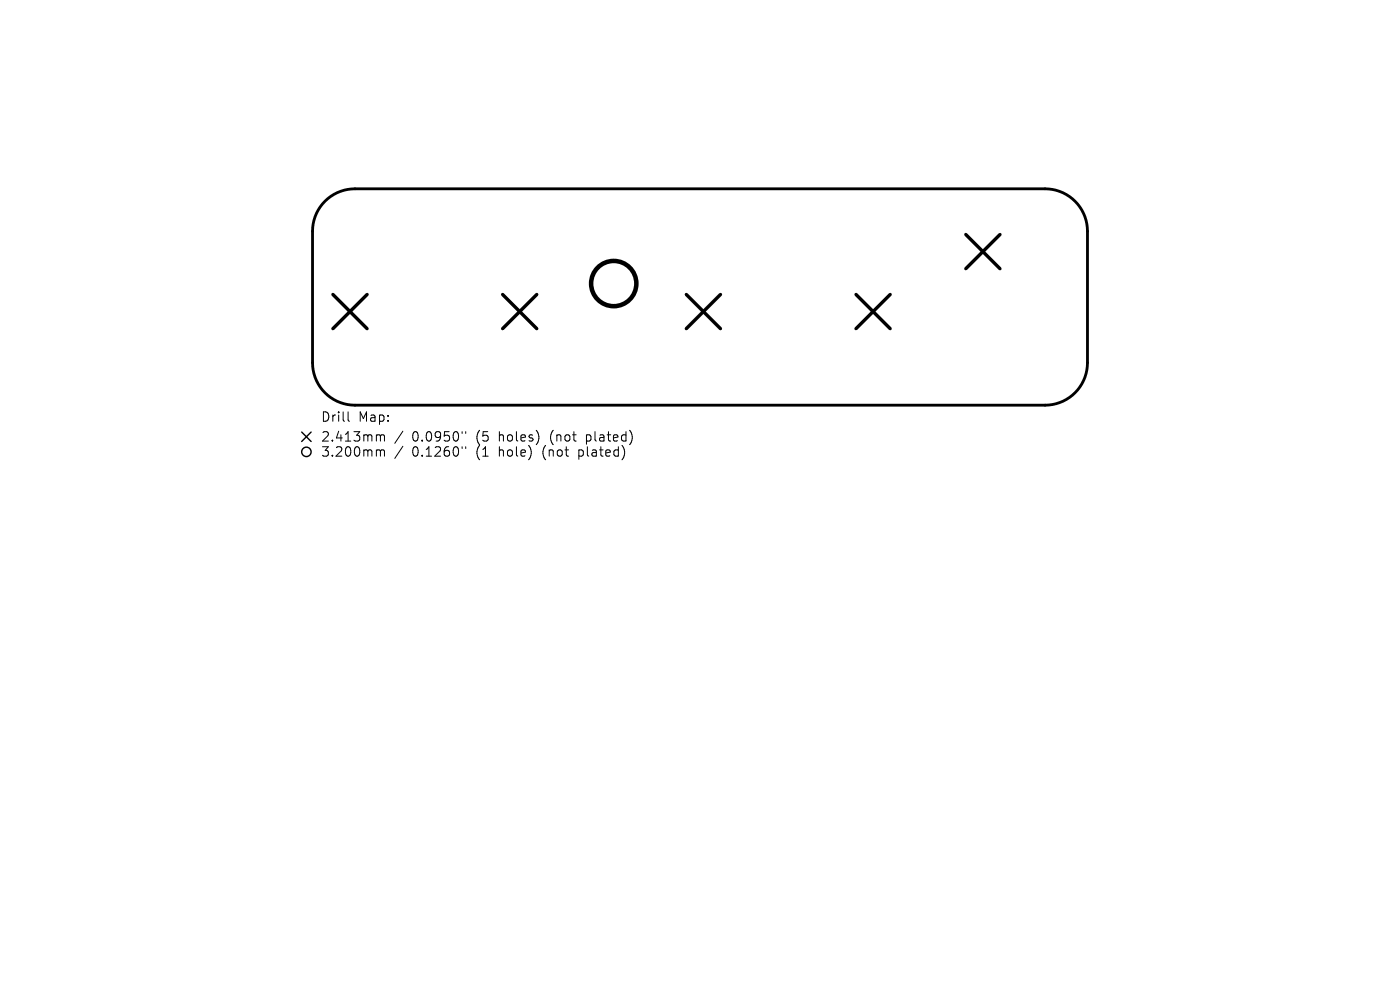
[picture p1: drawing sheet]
<svg xmlns="http://www.w3.org/2000/svg" width="297mm" height="210mm" viewBox="0 0 297 210" stroke-linecap="round" stroke-linejoin="round" font-family="sans-serif">
<defs><g id="words">
<g font-size="2.8">
<text x="68" y="89.8">Drill</text>
<text x="76" y="89.8">Map:</text>
<text x="68" y="94">2.413mm</text>
<text x="87.4" y="94">0.0950&quot;</text>
<text x="101.2" y="94">(5</text>
<text x="106.1" y="94">holes)</text>
<text x="117.2" y="94">(not</text>
<text x="125" y="94">plated)</text>
<text x="68" y="97.2">3.200mm</text>
<text x="87.4" y="97.2">0.1260&quot;</text>
<text x="101.2" y="97.2">(1</text>
<text x="106.1" y="97.2">hole)</text>
<text x="115.6" y="97.2">(not</text>
<text x="123.4" y="97.2">plated)</text>
</g>
</g></defs>
<path d="M68.9 42.7a9 9 0 0 1 6.4-2.6h146.4a9 9 0 0 1 9 9v27.9a9 9 0 0 1-9 9h-146.4a9 9 0 0 1-9-9v-27.9a9 9 0 0 1 2.6-6.4z" fill="none" stroke="#000" stroke-width=".6"/>
<path d="M204.9 49.8l7.2 7.2M212.1 49.8l-7.2 7.2M70.6 62.5l7.3 7.2M77.9 62.5l-7.3 7.2M106.6 62.5l7.3 7.2M113.9 62.5l-7.3 7.2M145.6 62.5l7.2 7.2M152.8 62.5l-7.2 7.2M181.6 62.5l7.2 7.2M188.8 62.5l-7.2 7.2" fill="none" stroke="#000" stroke-width=".72"/>
<circle cx="130.2" cy="60.2" r="4.8" fill="none" stroke="#000" stroke-width=".96"/>
<g fill="none" stroke="#000" stroke-width=".21">
<path d="M73.8 87.4v1.7l.3 .3M80.1 92.2h.3l.3 .3M80.1 95.4l.5 .1 .1 .2M80.7 92.5l.3-.3 .5 .1 .1 1.3M80.7 92.5v1.1M80.7 95.7v1.1M80.7 95.7l.3-.3 .5 .1 .1 1.3M85.5 91.5l-1.7 2.5M85.5 94.7l-1.7 2.5M98 91.6v.3M98 94.8v.3M98.8 91.6v.3"/>
<path d="M98.8 94.8v.3"/>
</g>
<g fill="none" stroke="#000" stroke-width=".3">
<path d="M64 91.7l2 2M66 91.7l-2 2"/>
<circle cx="65" cy="95.9" r="1"/>
</g>
<use href="#words"/>
</svg>
